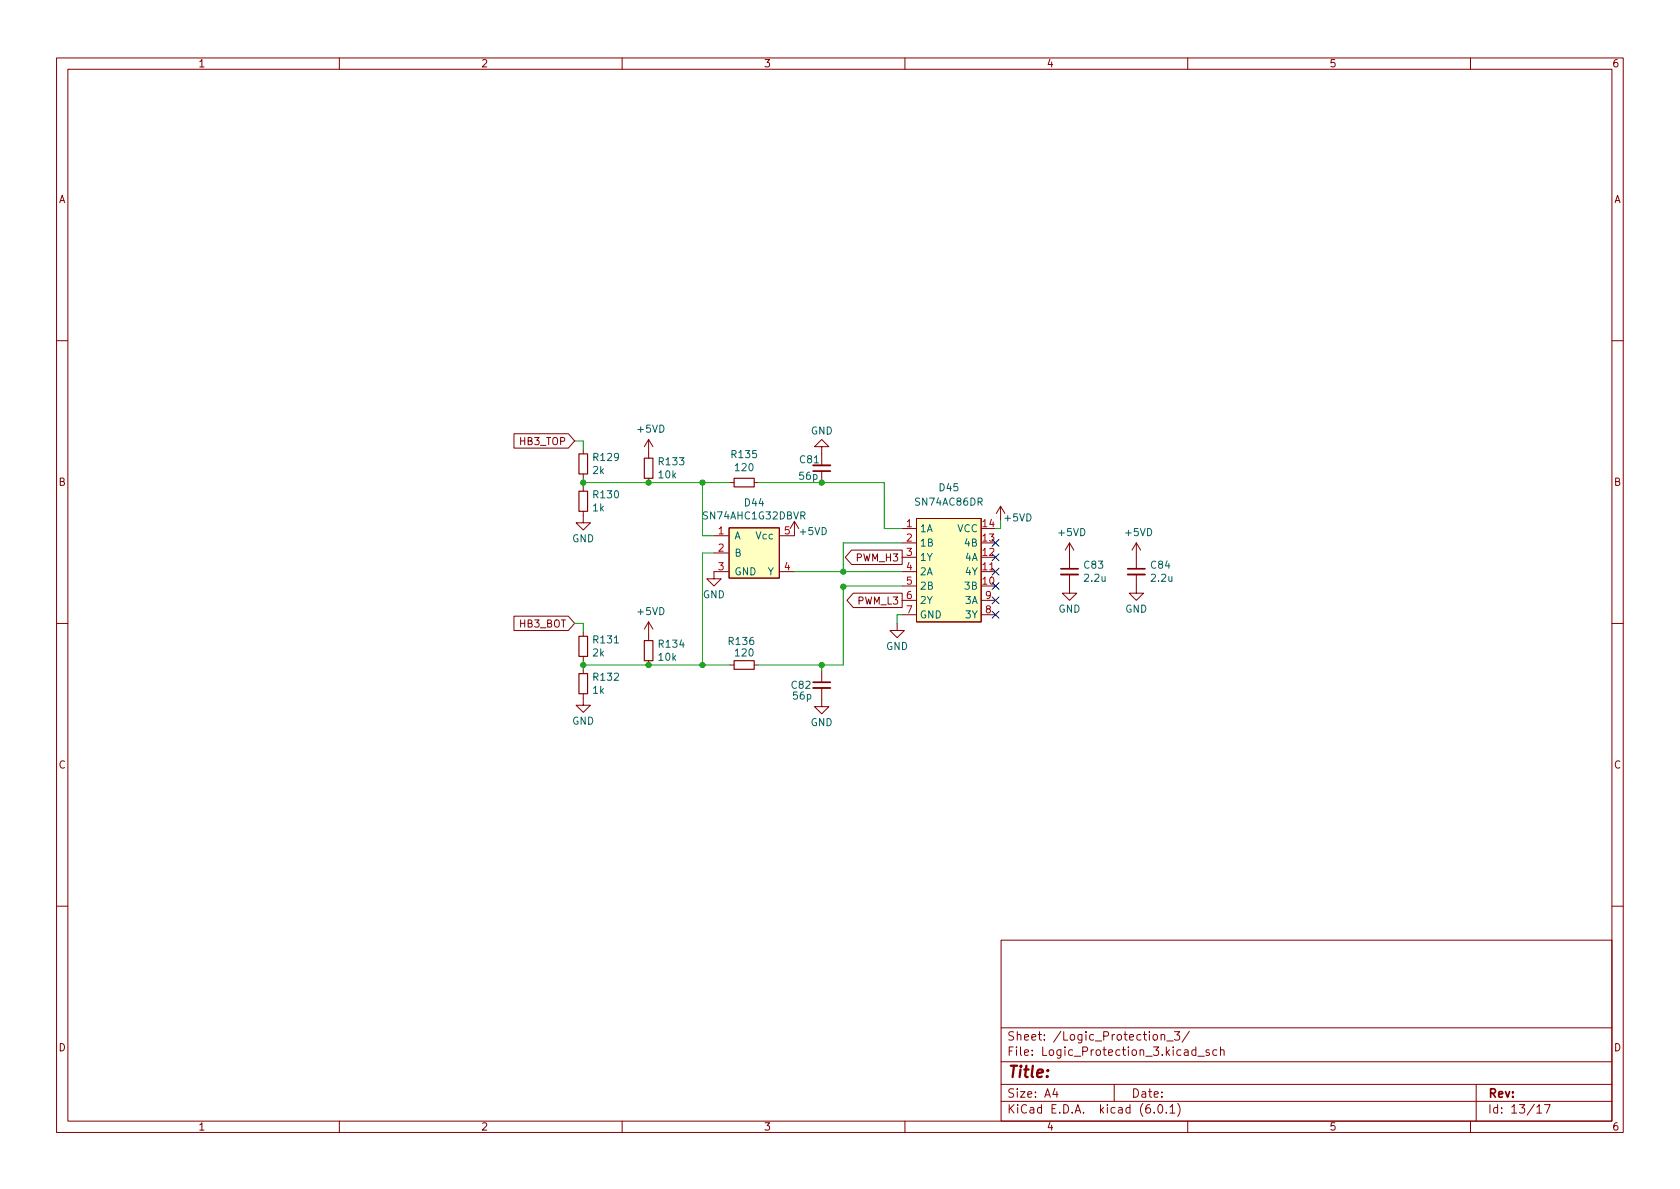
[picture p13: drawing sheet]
<svg xmlns="http://www.w3.org/2000/svg" width="297mm" height="210mm" viewBox="0 0 297 210" stroke-linecap="round" stroke-linejoin="round" font-family="sans-serif">
<defs><g id="words">
<text font-size="2.8" fill="#840000" x="178" y="190.6">Title:</text>
<g font-size="2.1" fill="#840000">
<text x="178" y="184">Sheet: /Logic_Protection_3/</text>
<text x="178" y="186.7">File: Logic_Protection_3.kicad_sch</text>
<text x="178" y="196.9">KiCad E.D.A. kicad (6.0.1)</text>
<text x="178" y="194.1">Size: A4</text>
<text x="200" y="194.1">Date:</text>
<text x="263" y="194.1">Rev:</text>
<text x="263" y="196.9">Id: 13/17</text>
</g>
<g font-size="1.8" fill="#840000">
<text x="35" y="11.9">1</text>
<text x="85" y="11.9">2</text>
<text x="135" y="11.9">3</text>
<text x="185" y="11.9">4</text>
<text x="235" y="11.9">5</text>
<text x="285" y="11.9">6</text>
<text x="10.3" y="35.9">A</text>
<text x="285.3" y="35.9">A</text>
<text x="92" y="78.7">HB3_TOP</text>
<text x="10.3" y="85.9">B</text>
<text x="285.3" y="85.9">B</text>
<text x="151.5" y="99.3">PWM_H3</text>
<text x="151.7" y="106.9">PWM_L3</text>
<text x="91.9" y="111">HB3_BOT</text>
<text x="10.3" y="135.9">C</text>
<text x="285.3" y="135.9">C</text>
<text x="10.3" y="185.9">D</text>
<text x="285.3" y="185.9">D</text>
<text x="35" y="199.9">1</text>
<text x="85" y="199.9">2</text>
<text x="135" y="199.9">3</text>
<text x="185" y="199.9">4</text>
<text x="235" y="199.9">5</text>
<text x="285" y="199.9">6</text>
</g>
<g font-size="1.8" fill="#006464">
<text x="112.8" y="76.5">+5VD</text>
<text x="143.3" y="76.8">GND</text>
<text x="104.8" y="83.8">2k</text>
<text x="105" y="81.5">R129</text>
<text x="116.6" y="82.3">R133</text>
<text x="129.5" y="81">R135</text>
<text x="130.1" y="83.3">120</text>
<text x="141.5" y="81.9">C81</text>
<text x="105" y="88.1">R130</text>
<text x="116.5" y="84.6">10k</text>
<text x="131.7" y="89.5">D44</text>
<text x="141.4" y="84.8">56p</text>
<text x="162" y="89.4">SN74AC86DR</text>
<text x="166.1" y="86.9">D45</text>
<text x="101.1" y="95.9">GND</text>
<text x="104.8" y="90.4">1k</text>
<text x="124.6" y="91.8">SN74AHC1G32DBVR</text>
<text x="129.8" y="95.4">A</text>
<text x="133.8" y="95.4">Vcc</text>
<text x="141.5" y="94.6">+5VD</text>
<text x="162.6" y="94.1">1A</text>
<text x="169.2" y="94.1">VCC</text>
<text x="177.7" y="92.2">+5VD</text>
<text x="187.2" y="94.8">+5VD</text>
<text x="199.1" y="94.8">+5VD</text>
<text x="129.8" y="98.4">B</text>
<text x="129.8" y="101.7">GND</text>
<text x="135.7" y="101.7">Y</text>
<text x="162.6" y="96.6">1B</text>
<text x="162.6" y="99.2">1Y</text>
<text x="162.6" y="101.7">2A</text>
<text x="170.7" y="99.2">4A</text>
<text x="170.7" y="96.6">4B</text>
<text x="170.8" y="101.7">4Y</text>
<text x="191.7" y="100.6">C83</text>
<text x="203.6" y="100.6">C84</text>
<text x="124.3" y="105.8">GND</text>
<text x="162.6" y="104.3">2B</text>
<text x="162.6" y="106.8">2Y</text>
<text x="170.7" y="104.3">3B</text>
<text x="170.7" y="106.8">3A</text>
<text x="191.8" y="102.9">2.2u</text>
<text x="203.6" y="102.9">2.2u</text>
<text x="105" y="113.8">R131</text>
<text x="112.8" y="108.8">+5VD</text>
<text x="162.6" y="109.3">GND</text>
<text x="170.8" y="109.3">3Y</text>
<text x="187.1" y="108.3">GND</text>
<text x="198.9" y="108.3">GND</text>
<text x="104.8" y="116.1">2k</text>
<text x="116.5" y="116.8">10k</text>
<text x="116.6" y="114.5">R134</text>
<text x="129" y="114">R136</text>
<text x="130.1" y="116.1">120</text>
<text x="156.6" y="114.9">GND</text>
<text x="104.8" y="122.7">1k</text>
<text x="105" y="120.4">R132</text>
<text x="140" y="121.8">C82</text>
<text x="140.3" y="123.7">56p</text>
<text x="101.1" y="128.1">GND</text>
<text x="143.3" y="128.4">GND</text>
</g>
<g font-size="1.8" fill="#a90000">
<text x="127" y="94.5">1</text>
<text x="138.7" y="94.5">5</text>
<text x="160.3" y="93.2">1</text>
<text x="160.3" y="95.8">2</text>
<text x="173.8" y="95.8">13</text>
<text x="173.8" y="93.2">14</text>
<text x="127" y="97.5">2</text>
<text x="127" y="100.8">3</text>
<text x="138.7" y="100.8">4</text>
<text x="160.3" y="98.3">3</text>
<text x="160.3" y="100.8">4</text>
<text x="173.8" y="100.8">11</text>
<text x="173.8" y="98.3">12</text>
<text x="160.3" y="103.4">5</text>
<text x="160.3" y="105.9">6</text>
<text x="173.8" y="103.4">10</text>
<text x="174.3" y="105.9">9</text>
<text x="160.3" y="108.5">7</text>
<text x="174.3" y="108.5">8</text>
</g>
</g></defs>
<g fill="none" stroke="#840000" stroke-width=".18">
<path d="M10 10.2h277v190.1h-277zM12 12.2h273v186.1h-273zM60 10.2v2M110 10.2v2M160 10.2v2M210 10.2v2M260 10.2v2M10 60.2h2M90.9 76.7h9.6l1.1 1.3-1.1 1.2h-9.6zM103.1 79.5v.8M114.7 77.7v3.3M114.7 77.7l-.8 1.3"/>
<path d="M114.7 77.7l.7 1.3M145.3 79h1.3l-1.3-1.3-1.3 1.3h1.3v3.3M285 60.2h2M103.1 90.4v2.1h1.3l-1.3 1.2-1.2-1.2h1.2M103.1 83.8v.8M103.1 86.1v.8M114.7 84.6v.7M126.2 94.7h2.6M126.2 97.8h2.6M128.9 93.3h8.9v8.9h-8.9zM129 85.3h.8M133.3 85.3h.8"/>
<path d="M140.5 92.2v2.5h-2.6M140.5 92.2l-.8 1.3M140.5 92.2l.7 1.3M145.3 83.3v2M150.6 97.3h8.9v2.5h-8.9l-1.2-1.3zM159.5 93.5h2.6M159.5 96h2.6M159.5 98.5h2.6M162.1 91.7h11.4v18.3h-11.4zM176.9 89.5l-.8 1.3M176.9 89.5v2.6M176.9 89.5l.8 1.3"/>
<path d="M189.1 96l-.8 1.3M189.1 96v4.6M189.1 96l.8 1.3M200.9 96l-.7 1.3M200.9 96v4.6M200.9 96l.8 1.3M10 110.2h2M90.9 109h9.6l1.1 1.2-1.1 1.3h-9.6zM103.1 111.8v.7M103.1 116.1v.7M103.1 118.4v.7M114.7 110l-.8 1.2"/>
<path d="M114.7 110v3.3M114.7 116.8v.8M114.7 110l.7 1.2M128.8 101.1h-2.6v1.3h1.3l-1.3 1.2-1.2-1.2h1.2M129 117.6h.8M133.3 117.6h.8M137.9 101.1h2.6M145.3 118.6v2M150.9 104.9h8.6v2.5h-8.6l-1.1-1.2zM158.6 110.2v1.3h1.3l-1.3 1.3-1.2-1.3h1.2M159.5 101.1h2.6M159.5 103.6h2.6"/>
<path d="M159.5 106.2h2.6M159.5 108.7h2.6M173.5 101.1h2.5M173.5 106.2h2.5M173.5 108.7h2.5M189.1 101.6v3.3h1.3l-1.3 1.3-1.3-1.3h1.3M200.9 101.6v3.3h1.3l-1.3 1.3-1.3-1.3h1.3M285 110.2h2M103.1 122.7v2h1.3l-1.3 1.3-1.2-1.3h1.2M145.3 121.7v3.3h1.3l-1.3 1.2-1.3-1.2h1.3M10 160.2h2M177 166.3h108v32h-108z"/>
<path d="M285 160.2h2M60 198.3v2M110 198.3v2M160 198.3v2M177 194.8h108M177 191.8h108M177 187.8h108M177 181.8h108M186.5 192.5l-.4 1h1M186.9 193v1M197 191.8v3M203.9 183.1l.2-.2 .5 .2v.5l-.1 .3h-.4l-.2-.1z"/>
<path d="M204.1 196.7v.1M204.9 195.4l.2-.1a.81 .81 0 0 1 .6 .7 .81 .81 0 0 1-.3 .8h-.2a.81 .81 0 0 1-.6-.6 .81 .81 0 0 1 .3-.8zM205.3 183.1l.2-.2 .4 .1v.9M205.3 182.9v1M206.2 196.7v.1M206.3 184.1h1.1M206.9 195.8l.4-.5v1.5M206.9 196.8h.8M207.6 182.4h1l-.5 .6 .4 .1v.7l-.2 .1h-.4l-.3-.1M208.2 195.1a1.72 1.72 0 0 1 0 2.3M210 198.3v2M210.3 182.4l-1.3 1.9"/>
<path d="M211.4 185.7l-.4-.1-.3 .3v.4l.2 .3h.5M211.4 185.1v1.5M211.8 186.8h1.1M213.8 185.7l-.4-.1-.2 .2 .1 .3 .5 .1v.4h-.6M215.1 185.7l-.4-.1-.3 .3v.4l.2 .3h.5M215.8 185.8l.2-.2 .4 .1v.9M215.8 185.1v1.5M260 198.3v2M261 191.8v6.5M271.7 195.8l.5-.5v1.5M271.7 196.8h.9M273.1 195.3h1l-.7 1.5"/>
</g>
<path d="M143.8 82.3h3M187.6 101.6h3M199.4 101.6h3M143.8 121.7h3" fill="none" stroke="#840000" stroke-width=".33"/>
<path d="M143.8 83.3h3M187.6 100.6h3M199.4 100.6h3M143.8 120.6h3" fill="none" stroke="#840000" stroke-width=".3"/>
<path d="M102.4 80.3h1.5v3.5h-1.5zM102.4 86.9h1.5v3.5h-1.5zM113.9 81h1.5v3.6h-1.5zM129.8 84.6h3.5v1.5h-3.5zM102.4 112.5h1.5v3.6h-1.5zM102.4 119.1h1.5v3.6h-1.5zM113.9 113.3h1.5v3.5h-1.5zM129.8 116.8h3.5v1.6h-3.5z" fill="none" stroke="#840000" stroke-width=".2"/>
<g fill="#ffffc2" stroke="#ffffc2" stroke-width=".18">
<path d="M162.1 91.7h11.4v18.3h-11.4z"/>
<path d="M128.9 93.3h8.9v8.9h-8.9z"/>
</g>
<g fill="none" stroke="#009600" stroke-width=".18">
<path d="M101.6 78h1.5v1.5M103.1 84.6v1.5M103.1 85.3h25.9M124.2 85.3v9.4h2M126.2 97.8h-2v19.8M134.1 85.3h22.2v8.2h3.2M159.5 96h-10.4v5.1M176.9 92.1v1.4h-.9M101.6 110.2h1.5v1.6M103.1 117.6h25.9M103.1 116.8v1.6M140.5 101.1h19"/>
<path d="M145.3 117.6v1M159.5 103.6h-10.4v14h-15M159.5 108.7h-.9v1.5"/>
</g>
<path d="M175.4 97.9l1.2 1.3M175.4 95.4l1.2 1.2M176.6 97.9l-1.2 1.3M176.6 95.4l-1.2 1.2M175.4 105.6l1.2 1.2M175.4 103l1.2 1.2M175.4 100.5l1.2 1.2M175.4 108.1l1.2 1.2M176.6 105.6l-1.2 1.2M176.6 103l-1.2 1.2M176.6 100.5l-1.2 1.2M176.6 108.1l-1.2 1.2" fill="none" stroke="#000084" stroke-width=".18"/>
<g fill="#009600" stroke="#009600" stroke-width=".18">
<circle cx="149.1" cy="101.1" r=".46"/>
<circle cx="149.1" cy="103.8" r=".46"/>
<circle cx="145.3" cy="85.3" r=".46"/>
<circle cx="145.3" cy="117.6" r=".46"/>
<circle cx="114.7" cy="117.6" r=".46"/>
<circle cx="103.1" cy="117.6" r=".46"/>
<circle cx="114.7" cy="85.3" r=".46"/>
<circle cx="103.1" cy="85.3" r=".46"/>
<circle cx="124.2" cy="85.3" r=".46"/>
<circle cx="124.2" cy="117.6" r=".46"/>
</g>
<use href="#words"/>
</svg>
